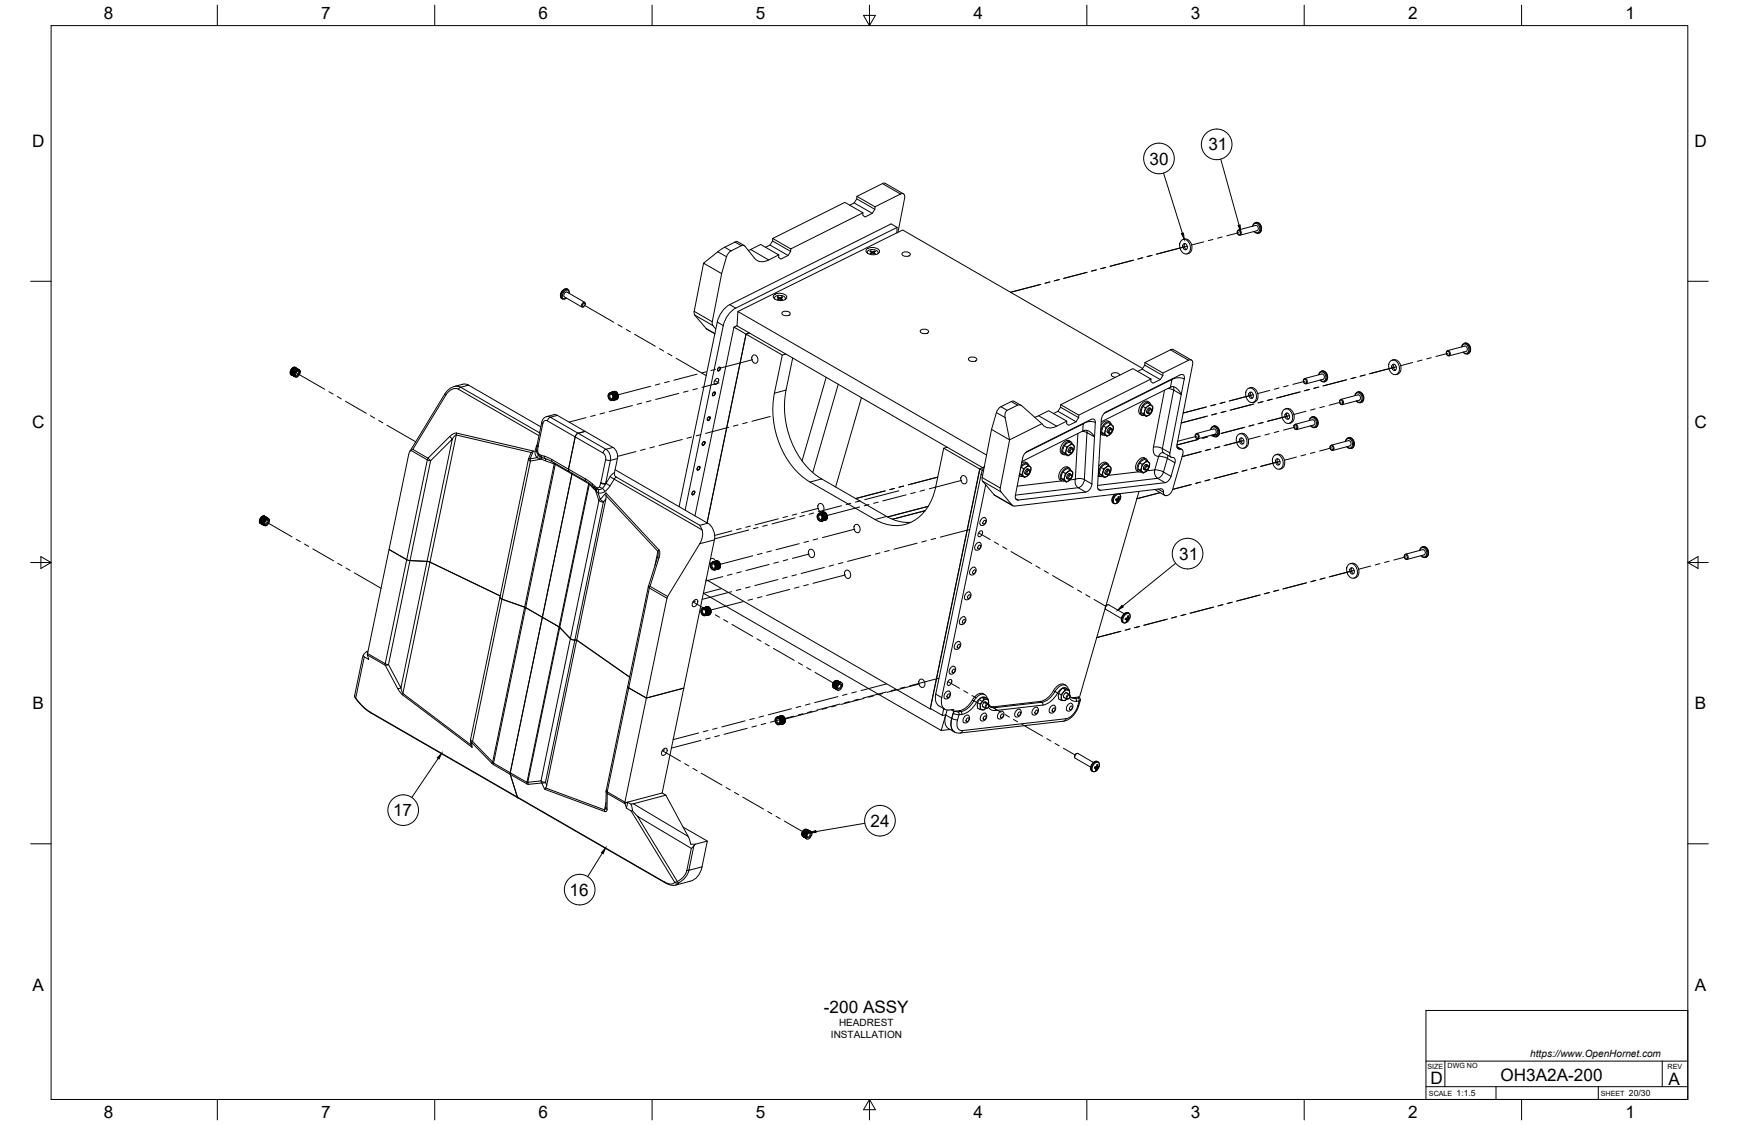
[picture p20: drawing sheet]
<svg xmlns="http://www.w3.org/2000/svg" width="864mm" height="559mm" viewBox="0 0 864 559" stroke-linecap="round" stroke-linejoin="round" font-family="sans-serif">
<defs><g id="words">
<g font-size="8.5">
<text x="52" y="9">8</text>
<text x="160" y="9">7</text>
<text x="267" y="9">6</text>
<text x="375" y="9">5</text>
<text x="483" y="9">4</text>
<text x="591" y="9">3</text>
<text x="699" y="9">2</text>
<text x="807" y="9">1</text>
<text x="16" y="73">D</text>
<text x="600" y="75">31</text>
<text x="841" y="73">D</text>
<text x="571" y="82">30</text>
<text x="16" y="213">C</text>
<text x="841" y="213">C</text>
<text x="586" y="278">31</text>
<text x="16" y="352">B</text>
<text x="842" y="352">B</text>
<text x="195" y="405">17</text>
<text x="432" y="411">24</text>
<text x="283" y="445">16</text>
<text x="16" y="492">A</text>
<text x="842" y="492">A</text>
<text x="409" y="503">-200 ASSY</text>
<text x="710" y="538">D</text>
<text x="745" y="537">OH3A2A-200</text>
<text x="829" y="539">A</text>
<text x="52" y="555">8</text>
<text x="160" y="555">7</text>
<text x="267" y="555">6</text>
<text x="375" y="555">5</text>
<text x="483" y="556">4</text>
<text x="591" y="555">3</text>
<text x="699" y="556">2</text>
<text x="807" y="556">1</text>
</g>
<g font-size="5">
<text x="417" y="510">HEADREST</text>
<text x="413" y="515">INSTALLATION</text>
<text x="760" y="525">https://www.OpenHornet.com</text>
</g>
<g font-size="4.3">
<text x="723" y="544">1:1.5</text>
<text x="809" y="544">20/30</text>
</g>
<g font-size="3.5">
<text x="709" y="531">SIZE</text>
<text x="719" y="530">DWG NO</text>
<text x="828" y="531">REV</text>
<text x="710" y="544">SCALE</text>
<text x="795" y="544">SHEET</text>
</g>
</g></defs>
<!-- layer: Visible -->
<g fill="none" stroke="#000" stroke-width=".5">
<path d="M425 99l9 5M426 98l-1 1-1 2-2 1M440 91l9 5M440 91h-2l-12 7 9 5M384 120l9 5M384 118l36-17 9 5-36 18zM384 118v2l-2 2-2 1M424 101l9 5M435 103l12-7a1.5 1.5 0 0 1 2 1 1.5 1.5 0 0 1 0 1l-3 17M435 103l-1 1-1 2-3 2-2-1 1-1M445 116l1-3-81 40a13 13 0 0 0-6 9l-19 91M446 113l-3-2-81 40a13 13 0 0 0-6 9l-19 92"/>
<path d="M587 119a4 4 0 0 1 4 3 4 4 0 0 1-2 4 4 4 0 0 1-2-7zM588 119a4 4 0 0 1 4 3 4 4 0 0 1-3 4M615 114l9-2a1.4 1.4 0 0 1 1 1 1.4 1.4 0 0 1-1 2l-8 2M622 112l1-1 1-1 2 1v2v1l-1 2h-1l-1-1M349 131l-4 25 6 7 4 3M358 136l-4 24v1l1 2M370 122l-5-2-7 4-9 7 9 5 4-10 7-4 6 6a5 5 0 0 0 7 1l5-2-9-6-6 3M382 122l9 5M393 124v1l-2 2-3 2-1-1v-1M431 124a4 4 0 0 1 6 1 4 4 0 0 1-7-1zM432 125h2h1h-1l1 1h-3l1-1zM432 125h.1"/>
<path d="M432 125h1M433 126h.1M433 125v1M434 125v1M434 126h.1M434 125h.1M434 125h1M448 126a2.2 2.2 0 0 1 4 1 2.2 2.2 0 0 1-4-1zM588 121a1.4 1.4 0 0 1 2 1 1.4 1.4 0 0 1-2 2l-1-2zM588 121v2l1 1M283 146l-1-2-1-1-1 1-1 1-1 2 1 1 1 1 1-1M290 151v-1a1 1 0 0 1 0 2 .9 .9 0 0 1-1 0z"/>
<path d="M290 150l-8-5-2 1v1l9 6M291 151a1.2 1.2 0 0 0-2 0 1.2 1.2 0 0 0 0 2l1-1M366 155l82-41 119 69M384 146a4 4 0 0 1 7 2 4 4 0 0 1-7-1zM386 148l2-1 1 1h-1l1 1h-3l1-1zM386 148h1M387 148v1M387 149h.1M387 148h.1M388 148l-1 1M388 148h.1M388 148v1"/>
<path d="M388 147v1M388 148h1M388 155a2.2 2.2 0 0 1 4 1 2.2 2.2 0 0 1-4-1zM364 162l-19 94M366 162v-7l124 71M366 162l122 70M366 162h-2l6 4-19 94M371 166l17 10h2M372 165l-2 1M372 166h-1l-20 94M374 177a1.9 1.9 0 0 1 2 1 1.9 1.9 0 0 1-2 2 2.6 2.6 0 0 1 0-3zM388 176l-3 19"/>
<path d="M394 178l-4 16a43 43 0 0 0 18 44M457 164a2.2 2.2 0 0 1 4 1 2.2 2.2 0 0 1-4-1zM481 178a2.2 2.2 0 0 1 4 1 2.2 2.2 0 0 1-4-1zM583 174l9 5M583 174h-2l-12 6 9 5 12-6a1.5 1.5 0 0 1 2 0 1.5 1.5 0 0 1 0 2l-7 40a1.9 1.9 0 0 0 0 2 1.9 1.9 0 0 0 2 0v3l-5 17a2.7 2.7 0 0 1-1 3 2.7 2.7 0 0 1-3-1 2 2 0 0 0-2-2l-73 8-6-8 4-25M691 179a4 4 0 0 1 4 3 4 4 0 0 1-2 4 4 4 0 0 1-2-7zM691 179a4 4 0 0 1 5 3 4 4 0 0 1-3 4M726 172l1-1 1-1 2 1v2v2l-1 1h-1l-1-1M727 172a1.4 1.4 0 0 1 2 1 1.4 1.4 0 0 1-1 2l-8 2M727 172l-8 2M144 185l1 1M144 185h.1"/>
<path d="M144 185v1M144 186h1M144 185h1M144 186h.1M144 184v1M144 184l1 1M144 184h.1M145 186h.1M145 184v1M145 184h-1M145 184h.1M145 183v1"/>
<path d="M145 183h.1M145 185v1M145 185h.1M145 183l1 1M145 186h1M145 186l1 1M145 185l1 1M145 185h1M146 183v1M146 185v1M146 187h.1M146 185h.1"/>
<path d="M146 184h-1M146 184h.1M146 183h.1M146 184v1M146 186h.1M146 184h1M146 183h1M146 187h1M147 184l-1 1M147 184v1M147 183v1M147 183l-1 1"/>
<path d="M147 183h-1M147 187h.1M147 183h.1M147 184h.1M147 182a2.4 2.4 0 0 0-3 2 2.4 2.4 0 0 0 0 2M147 183a2.1 2.1 0 0 0-2 1 2.1 2.1 0 0 0 0 2M147 183l1 1M147 184a1.2 1.2 0 0 1 2 0 1.2 1.2 0 0 1 0 2 1.3 1.3 0 0 1-2 1 1.3 1.3 0 0 1 0-2zM147 185l1-1a1.3 1.3 0 0 1 0 2 1.3 1.3 0 0 1-1 0zM147 183h1M147 184h1M148 184h-1"/>
<path d="M148 184a1 1 0 0 1 0 2 .9 .9 0 0 1-1 0M148 183h.1M148 184h.1M148 187h.1M148 183v1M148 184a2.2 2.2 0 0 0-2 3M148 184h1M149 184h.1M149 185h.1M149 185a1.5 1.5 0 0 0-2-1 1.5 1.5 0 0 0-1 2l1 1h1M230 191l-6 2-3 2-17 29M230 191h3"/>
<path d="M233 191l36 21M303 195a1.7 1.7 0 0 1 2 2 1.7 1.7 0 0 1-2 2 2.3 2.3 0 0 1 0-4zM303 195a1.8 1.8 0 0 1 2 2 1.8 1.8 0 0 1-2 2 2.4 2.4 0 0 1 0-4zM303 195h.1M303 195a2 2 0 0 1 2 2 2 2 0 0 1-1 2M304 195h-1M304 195h.1M304 195h1M304 199h.1M304 195a2 2 0 0 1 3 1 2 2 0 0 1-2 3M304 195l1 1M305 195h.1"/>
<path d="M305 199h.1M305 199h-1M305 195h-1M305 195v1M305 196h.1M305 196h1M305 198h.1M305 198v1M305 194a2.1 2.1 0 0 1 2 2 2.1 2.1 0 0 1-1 2M305 195h1M305 198h1M305 197h1"/>
<path d="M305 197h.1M305 196l1 1M305 196v1M305 197l1 1M305 197v1M306 195l1 1M306 195h.1M306 198h.1M306 196h.1M306 195h-1M306 195v1M306 198h-1"/>
<path d="M306 198l-1 1M306 197h.1M306 197v1M306 196h1M306 198h1M306 196l1 1M306 196v1M306 197l1 1M306 197h1M307 198h-1M307 196h.1M307 198h.1"/>
<path d="M307 197v1M307 197h.1M307 196v1M354 195h1a.9 .9 0 0 1 0 1 .9 .9 0 0 1-1 0zM355 188h1a1.5 1.5 0 0 1 1 2 1.5 1.5 0 0 1-2 1zM357 183v-1a1.1 1.1 0 0 1 1 2 1 1 0 0 1-2 0zM385 195a43 43 0 0 0 17 44l33 19a19 19 0 0 0 29-12l5-23 1-1M410 187l-12 42M416 191l-12 44M428 198l-13 44M556 186l-1-1a1.4 1.4 0 0 0-2 0 1.4 1.4 0 0 0 0 2h1M567 183l9 6"/>
<path d="M568 181l9 6M569 180l-1 1-1 2-2 1M571 200a4 4 0 0 0-6 4l2 2M578 185l-1 2-1 2-3 1h-2l1-2M586 186l-37 19-1 1-1 2-2 35 1 1 33-4 2-3 2-7a1.9 1.9 0 0 0 0-2 1.9 1.9 0 0 0-2-1v-2l6-29M586 186a1.5 1.5 0 0 1 2 0 1.5 1.5 0 0 1 0 2M587 196l-3-3-2-1-35 18M588 188l-1 8M620 193a4 4 0 0 1 4 3 4 4 0 0 1-2 4 4 4 0 0 1-2-7zM621 195a1.4 1.4 0 0 1 1 1 1.4 1.4 0 0 1-1 2l-1-2zM621 193h-1M621 193a4 4 0 0 1 4 3 4 4 0 0 1-3 4"/>
<path d="M621 195v1l1 2M648 188l8-2a1.4 1.4 0 0 1 2 1 1.4 1.4 0 0 1-1 1l-8 3M655 186l1-1 1-1 1 1 1 1v2v1l-2 1-1-1M666 198l8-2a1.4 1.4 0 0 1 2 1 1.4 1.4 0 0 1-1 2l-8 2M673 197v-2h2h1l1 2v2l-1 1h-1l-1-1M692 181a1.4 1.4 0 0 1 1 1 1.4 1.4 0 0 1-1 2l-1-2zM692 181v2l1 1M277 206l27 16a5 5 0 0 1 3 6l-2 7 1 2M277 206h-2l-4 1-2 2-2 13v3v1M291 214l-4 1-1 2-4 16 1 1M349 220l1-1a1 1 0 0 1 0 2 .9 .9 0 0 1-1 0zM352 207a.9 .9 0 0 1 0 1 .9 .9 0 0 1-1 0z"/>
<path d="M492 213l-4 24v2M507 201l-4-2-6 3-2 3-3 8 9 5M514 207l7-3 9 5-5 3a5 5 0 0 1-8-2l-10-8-2-1-5 3-1 1 2 13M517 210l-16 8M525 204l9 5M527 202l9 5M527 201l36-18 9 5-36 18zM527 201l-2 3-2 1M530 209v1l1 1 3-2M531 219h1M531 219a4 4 0 0 0-4 6l1 1M536 206v1l-2 2"/>
<path d="M538 214l-30 15M538 214h1h2l3 3M547 216h.1M547 215h1M548 212h1M548 215l1 1M549 214l-1 1M549 214v2M549 216l1 1M550 215h1M550 212a1.8 1.8 0 0 0-1 2M550 212l-1 2"/>
<path d="M551 210a2.8 2.8 0 0 0-4 1M551 214l1-1a.8 .8 0 0 1 0 1 .8 .8 0 0 1-1 1zM551 213h1M551 211l-1-1h-1l-2 3v2l3 2M552 213h-2v2M552 211a2.2 2.2 0 0 0-2-2 2.2 2.2 0 0 0-2 2 2.5 2.5 0 0 0-2 3 2.5 2.5 0 0 0 3 2M552 214v-1a1.2 1.2 0 0 0-1 0 1.2 1.2 0 0 0 0 2h1M552 211a3 3 0 0 1-3 5M552 211l-2 1M552 211l1 1-1 2-2 3M552 211a1 1 0 0 0-1 0 1 1 0 0 0-1 1M567 205l1 1"/>
<path d="M568 202l1 1M568 206h1M568 204v2M568 204l1 2M569 206v1M570 205h.1M570 202a1.9 1.9 0 0 0-2 2M570 202l-2 2M571 204v-1a1.1 1.1 0 0 1 1 2 1 1 0 0 1-2 0zM571 203h1M571 201l-1-1-1 1-2 2v2l2 2M571 203l-1 1v1"/>
<path d="M571 201a2.2 2.2 0 0 0-2-1 2.2 2.2 0 0 0-2 2 2.5 2.5 0 0 0-1 2 2.5 2.5 0 0 0 2 2M572 204a1.2 1.2 0 0 0-2 0 1.2 1.2 0 0 0 0 1h1M572 202h1l-1 3-3 2M572 202a1 1 0 0 0-1-1 1 1 0 0 0-1 1M572 202a3 3 0 0 1-3 4M572 202h-2M594 215l9-2a1.4 1.4 0 0 1 1 1 1.4 1.4 0 0 1-1 2l-8 2M601 213l1-1h1h2l1 2v1l-1 2h-2l-1-1M615 216a4 4 0 0 1 4 2 4 4 0 0 1-2 5 4 4 0 0 1-2-7zM616 215a4 4 0 0 1 4 3 4 4 0 0 1-2 4M616 218a1.4 1.4 0 0 1 2 1 1.4 1.4 0 0 1-2 1l-1-1zM617 218l-1 1 1 1"/>
<path d="M638 203a4 4 0 0 1 4 3 4 4 0 0 1-2 4 4 4 0 0 1-2-7zM638 203a4 4 0 0 1 5 3 4 4 0 0 1-3 4M639 205a1.4 1.4 0 0 1 1 1 1.4 1.4 0 0 1-1 2l-1-1zM639 205v2l1 1M650 209l1-1 1-1 2 1 1 1v2l-1 1h-2h-1M652 209l-9 2M652 208a1.4 1.4 0 0 1 1 2 1.4 1.4 0 0 1-1 1l-8 2M668 219l1-1 1-1 2 1 1 2-1 1v2h-2l-1-1M205 223l-1 1-1 2-10 47 9 5M265 224l-1 1-2 3-14 69M272 228l11 6M283 234l9 6 3 2"/>
<path d="M284 235l-15 72-8-5M284 235l-15 72 9 4M284 235h.1M305 233l46 27a8 8 0 0 1 4 8l-15 74-19 5-9-5M347 232a.9 .9 0 0 1 0 1 .9 .9 0 0 1-1 0zM408 238l33 19 6 2h5M469 223l18 10M478 237a1.9 1.9 0 0 1 2 1 1.9 1.9 0 0 1-2 2 2.6 2.6 0 0 1 0-3zM487 233l-25 119M488 234l-1-1-25 119 6 3M488 232l-1 1M488 239a29 29 0 0 0 15 12"/>
<path d="M489 232l-2 4-22 109M506 236l1 1M506 236l2 1M506 235l3 2M506 235l1 1M507 232l1 1M507 236l1 1M507 230l2-1 1 1M508 234l-1 2M508 234v3M508 237h1M509 235l1 1"/>
<path d="M509 225l33-17h1l1 1-2 31-1 3-1 1-35 4-1-2 4-19zM510 232a1.9 1.9 0 0 0-2 2M510 232a1.3 1.3 0 0 1 1-1 1.3 1.3 0 0 1 1 2v1M510 232l-2 2M510 232a1.5 1.5 0 0 1 2 0 1.5 1.5 0 0 1 0 2M510 236l-1 1M510 236l-2 1M510 234h1a.8 .8 0 0 1 0 1 .8 .8 0 0 1-1 0zM511 233h.1M511 231l-2-1-2 3M511 233l-2 1v1M511 231a2 2 0 0 0-2-1 2 2 0 0 0-2 1"/>
<path d="M511 234a1.2 1.2 0 0 0-1 0 1.2 1.2 0 0 0 0 2l1-1M512 234l-2 2M527 237l1 1M528 224l1 1M528 234l1 1M528 238l1 1M529 221l1 1M529 237l-1 1M529 237v2M529 225l1 1M529 239h1M529 224v1"/>
<path d="M529 224l1 2M530 226h.1M530 238h1M530 234a1.8 1.8 0 0 0-1 3M530 234l-1 3M531 225h.1M531 239h-1M531 239h-2M531 232a4 4 0 0 0-4 1 4 4 0 0 0-1 5l1 1M531 221a1.8 1.8 0 0 0-2 3M531 221l-2 3M531 236h1a.8 .8 0 0 1 0 1 .8 .8 0 0 1-1 0z"/>
<path d="M531 235l1 1M531 233h-1h-1l-2 3v1l3 2M531 235l-1 1v2M532 226h-2M532 234a2.2 2.2 0 0 0-3-2 2.2 2.2 0 0 0-1 2 2.5 2.5 0 0 0-2 3 2.5 2.5 0 0 0 3 2M532 223a.8 .8 0 0 1 1 1 1 1 0 0 1-2 0zM532 222l1 1M532 220h-1h-1l-2 3v1l2 2M532 237v-1a1.2 1.2 0 0 0-2 0 1.2 1.2 0 0 0 1 2M532 222l-1 1v2M532 234a1 1 0 0 0-1-1 1 1 0 0 0-1 1M532 234l1 1v1"/>
<path d="M532 234h-2M532 234l1 2M532 221a2.2 2.2 0 0 0-2-2 2.2 2.2 0 0 0-2 2 2.5 2.5 0 0 0-1 3 2.5 2.5 0 0 0 2 2M533 236l-2 3M533 223a1.2 1.2 0 0 0-2 0 1.2 1.2 0 0 0 0 2h1M533 221h-2M533 221v2M533 221a1 1 0 0 0-1-1 1 1 0 0 0-1 1M533 221l1 1-1 1M533 223l-1 3M545 236l1 1M546 235l1 1"/>
<path d="M547 232l1 1M547 236l1 1M548 234l-1 2M548 234v3M548 237h1M549 235v1M549 232a1.9 1.9 0 0 0-1 2M549 232l-1 2M550 236l-1 1M550 236l-2 1M550 230a2.8 2.8 0 0 0-4 2M550 234h1a.8 .8 0 0 1 0 1 .8 .8 0 0 1-1 0z"/>
<path d="M550 233h1M550 231l-1-1-1 1-2 3v1l3 2M550 233l-1 1v2M551 231a2.2 2.2 0 0 0-3-1 2.2 2.2 0 0 0-1 2 2.5 2.5 0 0 0-2 3 2.5 2.5 0 0 0 3 2M551 234a1.2 1.2 0 0 0-2 0 1.2 1.2 0 0 0 0 2h1M551 232a1 1 0 0 0-1-1 1 1 0 0 0-1 1M551 232h1v2M551 232h-2M551 232l1 2M552 234l-2 2M565 233l1 1M566 230l1 1"/>
<path d="M566 234h1M567 232l-1 2M567 232v2M567 234l1 1M568 233h1M569 230l-2 2M569 230a1.9 1.9 0 0 0-2 2M569 234l-1 1M569 234h-2M569 228a4 4 0 0 0-5 5l1 1M569 232h1a.8 .8 0 0 1 0 1 .8 .8 0 0 1-1 0zM569 231h1"/>
<path d="M570 229l-2-1-1 1-2 2v2l3 2M570 231l-2 1v1M570 229a2.2 2.2 0 0 0-2-1 2.2 2.2 0 0 0-2 2 2.5 2.5 0 0 0-2 2 2.5 2.5 0 0 0 3 2M570 232h.1M570 232a1.2 1.2 0 0 0-1 0 1.2 1.2 0 0 0 0 1h1M570 230h-1M570 230l1 2M570 230a1 1 0 0 0-1-1 1 1 0 0 0 0 1M570 230h1v2M571 232l-2 2M577 225l5 2M584 222l3 1"/>
<path d="M618 222v1M633 226a4 4 0 0 1 4 3 4 4 0 0 1-2 4 4 4 0 0 1-2-7zM634 226a4 4 0 0 1 4 3 4 4 0 0 1-2 4M634 228a1.4 1.4 0 0 1 2 1 1.4 1.4 0 0 1-2 2l-1-2zM635 228l-1 2 1 1M661 221l9-2a1.4 1.4 0 0 1 1 1 1.4 1.4 0 0 1-1 2l-8 2M129 259h.1M129 259l1 1M129 259h1M129 258v1M129 258l1 1M129 260h1"/>
<path d="M129 260h.1M129 258h.1M129 257l1 1M130 257l-1 1M130 257v1M130 257h.1M130 259h.1M130 259v1M130 260h.1M130 258v1M130 258h.1M130 260h1"/>
<path d="M130 259l1 1M130 260l1 1M130 257h1M130 259h1M130 258l1 1M131 257l-1 1M131 258v1M131 258h.1M131 256l-1 1M131 256v1M131 260h.1M131 256h.1"/>
<path d="M131 257h.1M131 259v1M131 259h.1M131 257v1M131 257l1 1M131 256l1 1M131 256a2.4 2.4 0 0 0-2 4M131 258h1M132 257h-1M132 258h.1M132 257h.1M132 257v1"/>
<path d="M132 257a2.1 2.1 0 0 0-3 1 2.1 2.1 0 0 0 1 2M132 258a1.2 1.2 0 0 1 2 0 1.2 1.2 0 0 1-1 2 1.3 1.3 0 0 1-1 1 1.3 1.3 0 0 1 0-2zM132 258h1a1.3 1.3 0 0 1 0 2 1.3 1.3 0 0 1-2 0zM132 257h1M132 258a1.1 1.1 0 0 1 1 2 1 1 0 0 1-2 0M133 257h-1M133 257h.1M133 257v1M133 258a2.2 2.2 0 0 0-2 3M133 258h.1M134 259h.1M134 259a1.5 1.5 0 0 0-2-1 1.5 1.5 0 0 0-1 2v1h1"/>
<path d="M301 245v3l-15 70 27 18-27-18-15 72-1 2M344 244h1a.9 .9 0 0 1 0 1 .9 .9 0 0 1-1 0zM406 255a1.8 1.8 0 0 1 3 2 1.7 1.7 0 0 1-2 2 2.3 2.3 0 0 1-1-4zM406 255a1.8 1.8 0 0 1 3 2 1.8 1.8 0 0 1-2 2 2.4 2.4 0 0 1-1-4zM407 250a1.9 1.9 0 0 1 2 2 1.9 1.9 0 0 1-2 2 2.6 2.6 0 0 1 0-4zM407 255h.1M407 255a2 2 0 0 1 2 2 2 2 0 0 1-1 2M407 255h1M408 255h.1M408 255h1M408 259h.1M408 255h-1"/>
<path d="M408 255a2 2 0 0 1 3 1 2 2 0 0 1-2 2M408 255l1 1M408 256h.1M408 256h1M408 259h1M409 259h-1M409 258l-1 1M409 256h-1M409 256h.1M409 255h.1M409 259h.1M409 258h.1"/>
<path d="M409 258v1M409 255h1M409 256h1M409 254h.1M409 254v1M409 254a2.3 2.3 0 0 1 2 2 2.3 2.3 0 0 1-1 2M409 256l1 1M409 257h.1M409 254l-1 1M409 257h1M409 257l1 1M409 257v1"/>
<path d="M409 258h1M409 255v1M409 255h-1M409 255l1 1M410 255v1M410 256h.1M410 258h-1M410 256v1M410 255h.1M410 258h.1M410 255h-2M410 257v1"/>
<path d="M410 257h.1M410 256h1M410 255h-1M410 256l1 1M410 257h1M410 257l1 1M411 256h.1M411 258h-1M411 257v1M411 257h.1M411 256v1M488 258l1-1 1 2-1 2h-2a2.1 2.1 0 0 1 1-3z"/>
<path d="M490 241l-22 105M554 245l-2 2v2l2 1 1-1M554 248h1M554 248l1 1M555 248h.1M555 248v1M555 249h.1M555 248h-1M555 248h1M555 247l1 1M555 247v1M555 247h.1"/>
<path d="M556 247h.1M556 247v1M556 248h.1M556 245l1 2-1 2M556 247h-1M556 248v1M566 244l-17 57M573 243l5 3M130 261h1M130 261h.1M131 260v1M131 261h.1"/>
<path d="M132 261h.1M202 278l-9-5-11 52M202 278l11 1 35 17M327 276l-5 15-10 50M347 270l-16 27-10 50-9-5M348 261v1a8 8 0 0 1 0 8M352 279l1 2M353 278a1.5 1.5 0 0 1 1-1 1.5 1.5 0 0 1 1 2M353 280a1.7 1.7 0 0 1 3 1 1.7 1.7 0 0 1-2 2 2.3 2.3 0 0 1-1-3zM353 280a1.8 1.8 0 0 1 3 1 1.8 1.8 0 0 1-2 2 2.4 2.4 0 0 1-1-3zM354 279h.1M354 279a2 2 0 0 1 2 2 2 2 0 0 1-1 2"/>
<path d="M354 279h1M355 279h.1M355 279h-1M355 279h1M355 279l1 1M355 279v1M355 279a2 2 0 0 1 3 1 2 2 0 0 1-2 3M355 280h.1M355 280h1M356 279h.1M356 280h.1M356 279h-1"/>
<path d="M356 279h1M356 279a2.3 2.3 0 0 1 2 1 2.3 2.3 0 0 1-1 3M356 279v1M356 279l1 1M356 280h1M357 279h-2M357 279h.1M357 280h.1M357 279h-1M357 280h1M357 279v1M402 273a1.9 1.9 0 0 1 2 2 1.9 1.9 0 0 1-1 2 2.6 2.6 0 0 1-1-4z"/>
<path d="M425 261a1.9 1.9 0 0 1 2 1 1.9 1.9 0 0 1-2 2 2.6 2.6 0 0 1 0-3zM485 270l2-1v2l-1 2h-1a2 2 0 0 1 0-3zM486 264h1a1.5 1.5 0 0 1 1 2 1.5 1.5 0 0 1-2 0zM698 275l8-2a1.4 1.4 0 0 1 2 1 1.4 1.4 0 0 1-1 2l-8 2M705 273l1-1h1h2v2v1v2h-2l-1-1M248 297l-14 70v4M248 297l1 1 12 4M345 298a1.2 1.2 0 0 1 2 0 1.2 1.2 0 0 1-1 2 1.3 1.3 0 0 1-2 1 1.3 1.3 0 0 1 0-2zM349 295l118 68 3-8M351 288l111 64M355 283h.1M355 283h1"/>
<path d="M356 283h-1M356 283h.1M356 280l1 1M356 282h.1M356 282v1M356 281h1M356 281h.1M356 280v1M356 281l1 1M356 282h1M356 281v1M356 282l1 1"/>
<path d="M357 282h-1M357 281h.1M357 282h.1M357 282l-1 1M357 281v1M357 283h-1M357 280v1M357 283h.1M357 280l1 1M357 281h1M357 281l1 1M357 282v1"/>
<path d="M358 280h.1M358 282h-1M358 280v1M358 282h.1M358 281v1M358 281h.1M420 284a1.9 1.9 0 0 1 2 1 1.9 1.9 0 0 1-1 2 2.6 2.6 0 0 1-1-3zM480 294h1l1 2-1 1-1 1a2.1 2.1 0 0 1 0-4zM483 282h1l1 1-1 2-2 1a2.1 2.1 0 0 1 1-4zM670 280a4 4 0 0 1 4 3 4 4 0 0 1-2 4 4 4 0 0 1-2-7zM670 280a4 4 0 0 1 5 3 4 4 0 0 1-3 4M671 282a1.4 1.4 0 0 1 2 1 1.4 1.4 0 0 1-2 2l-1-2z"/>
<path d="M671 282v2l1 1M261 302l8 5-16 77M278 311l5 6 3 1M278 311l-9-4-16 77M349 302a1.7 1.7 0 0 1 2 2 1.7 1.7 0 0 1-2 2 2.3 2.3 0 0 1 0-4zM349 302a1.8 1.8 0 0 1 2 2 1.8 1.8 0 0 1-2 2 2.4 2.4 0 0 1 0-4zM349 302h.1M349 302a2 2 0 0 1 2 1 2 2 0 0 1-1 3M350 302h-1M350 302h.1M350 302h1M350 306h.1"/>
<path d="M351 302a2 2 0 0 1 2 1 2 2 0 0 1-1 2M351 302h.1M351 306h-1M351 302h-1M351 306h.1M351 302v1M351 303h.1M351 305v1M351 302l1 1M351 305h.1M351 302h1M351 303h1"/>
<path d="M351 301h.1M351 305h1M351 301v1M351 301a2.2 2.2 0 0 1 2 2 2.2 2.2 0 0 1-1 2M351 303l1 1M351 303v1M351 304h1M351 304h.1M351 304l1 1M351 301l-1 1M351 301h1M351 302h2"/>
<path d="M352 302h.1M352 305h-1M352 301v1M352 301l-1 1M352 303h-1M352 303h.1M352 302h1M352 305h.1M352 302v1M352 302l1 1M352 302h-1M352 304v1"/>
<path d="M352 304h.1M352 303v1M352 303h1M352 305h1M352 304l1 1M352 304h1M352 303l1 1M353 302h.1M353 305h-1M353 302v1M353 305h.1M353 303h.1"/>
<path d="M353 304v1M353 304h.1M353 303v1M476 319a2.1 2.1 0 0 0-2 1 2.1 2.1 0 0 0 1 3l1-1 1-1-1-2M478 307l1-1 1 2-1 2h-2a2 2 0 0 1 1-3zM549 302h.1M549 302l-13 45M550 300l-1 2M558 305l2-1 1 2v2l-2 1h-2v-1zM558 305l-7-5-2 1v2l8 4M559 307l1 1M559 308h.1"/>
<path d="M559 308h1M559 308l1 1M560 308l-1 1h1M560 307h-1M560 307h-1v1M560 308h.1M560 307h.1M560 307h1M560 308v1M560 306h.1M560 306v1M561 307h.1"/>
<path d="M561 307h-1M561 307l-1 1M180 325l-4 21 4 5 4 3 73 42M180 325l1 1M182 324h1M182 324l-2 1M182 325h.1M182 325h1M182 325l1 3-2-2M183 323l-1 1M414 340h.1M414 340v1"/>
<path d="M414 340h1M414 339l1 1M414 339v1M414 339h.1M415 339v1M415 339h-1M415 339h.1M415 340h.1M415 338h.1M415 338l-2 3M415 338v1M415 340l1 1"/>
<path d="M415 340l1 1-1-1M415 338l1 1M415 340h1zM416 338v1M416 339h.1M416 338h-1M416 339v1M416 339l-1 1M416 338l-2 1v2M416 339h-1M416 338h.1M416 338a2.1 2.1 0 0 0-2 1 2.1 2.1 0 0 0 0 2"/>
<path d="M416 339v1v-1M416 338a2.1 2.1 0 0 0-2 1 2.1 2.1 0 0 0 0 3M416 339v1zM416 338l1 1M416 339h1h-1M416 339h1M417 339h.1M417 340a1.2 1.2 0 0 1 1-1 1.2 1.2 0 0 1 0 2 1.5 1.5 0 0 1-1 2 1.5 1.5 0 0 1-2-1zM417 339h-1M417 340a.9 .9 0 0 1 0 1 .9 .9 0 0 1-1 0M418 339h.1M418 339a2.4 2.4 0 0 0-2 4"/>
<path d="M457 338a1.9 1.9 0 0 1 2 1 1.9 1.9 0 0 1-2 2 2.6 2.6 0 0 1 0-3zM471 338h1a1.5 1.5 0 0 1 0 1 1.5 1.5 0 0 1-2 1zM472 331h2l1 2-2 2h-1a2.1 2.1 0 0 1 0-4zM528 340l2 1 1 1M529 340h-3l-2 2a11 11 0 0 1-7 6l-25 3M312 341l-11 52v8M312 341v1M385 356a1.8 1.8 0 0 1 3 2 1.7 1.7 0 0 1-2 2 2.3 2.3 0 0 1-1-4zM385 356a1.8 1.8 0 0 1 3 2 1.8 1.8 0 0 1-2 2 2.4 2.4 0 0 1-1-4zM386 356h.1M386 356a2 2 0 0 1 2 2 2 2 0 0 1-1 2M387 356h-1"/>
<path d="M387 356h.1M387 356h1M387 360h.1M387 356l1 1M387 356a2 2 0 0 1 3 1 2 2 0 0 1-2 3M387 357h1M387 360h1M388 356h.1M388 357h.1M388 356h-1M388 360h-1M388 360h.1"/>
<path d="M388 357h1M388 359v1M388 359h.1M388 355a2.2 2.2 0 0 1 2 2 2.2 2.2 0 0 1-1 3v-1M388 356h1M388 358h1M388 358h.1M388 357l1 1M388 359h1M388 357v1M388 358l1 1M388 358v1"/>
<path d="M389 359h.1M389 357h.1M389 359h-1M389 356v1M389 356l1 1M389 359l-1 1M389 357h1M389 358h.1M389 356h.1M389 356h-1M389 356h-2M389 357l1 1"/>
<path d="M389 359h1M389 358l1 1M389 358h1M389 357v1M389 358v1M390 357h.1M390 359h-1M390 359h.1M390 358v1M390 358h.1M390 357v1M413 341h.1"/>
<path d="M414 341h.1M414 341v1M414 341l1 1M414 342h1M414 342h.1M415 340l-1 1M415 342h.1M415 342h-1M415 341v1v-1M415 341v1M415 341h.1M415 340v1z"/>
<path d="M415 340v1M415 340l1 1zM415 342h1zM417 340a1.3 1.3 0 0 1 1 1 1.3 1.3 0 0 1-2 1zM465 345a5 5 0 0 0 1 6l3 1M468 347a4 4 0 0 0 0 5 4 4 0 0 0 6 0l-1 5a6 6 0 0 0 1 7M469 352l-1 3M470 355h-2M470 355a6 6 0 0 0 1 7l3 2M470 344l1-1 1 2-1 2h-2a2 2 0 0 1 1-3zM470 353v2M479 356l2-1v2v2h-2a2 2 0 0 1 0-3z"/>
<path d="M485 349l2 1M487 352l1 1M487 351v1M487 351l1 2M488 346l1 1M488 348l-1 3M488 348a1.6 1.6 0 0 1 2-1 1.6 1.6 0 0 1 1 2M488 348a1.8 1.8 0 0 0-1 3M488 348a1.7 1.7 0 0 1 3 0v1M488 355l1-1 1 2-1 2h-2a2.1 2.1 0 0 1 1-3zM488 351l1 1-1 1M490 352l-2 1"/>
<path d="M490 349l1 1v-1M490 349l-2 1v1M490 350h1a.9 .9 0 0 1 0 1 .9 .9 0 0 1-1 0zM490 347v-1a3 3 0 0 0-6 1h-1a11 11 0 0 1-9 7h-1M491 347l-3-1-2 2-1 3v1h2M491 349h.1M491 350l1 1M491 350h.1M491 350a1.2 1.2 0 0 0-2 0 1.2 1.2 0 0 0 0 2h1M496 354l2-1 1 2-2 2h-1a2 2 0 0 1 0-3zM504 356h2l1-1v-2a2.1 2.1 0 0 0-3 0 2.1 2.1 0 0 0 0 3M514 352l1-1 1 2-1 2h-2a2.1 2.1 0 0 1 1-3z"/>
<path d="M522 351l2-1v2l-1 2h-1a2 2 0 0 1 0-3zM526 344l1 1M527 348h1M527 347v1M527 347l1 1M528 342h1M528 344l-1 3M528 344a1.8 1.8 0 0 0-1 3M528 346l2 1M530 347l-2 1M530 344l1 1v-1M530 344l-2 1 1 2"/>
<path d="M530 343l-2 1M530 343l1 1M530 343a1.3 1.3 0 0 0-1 0 1.3 1.3 0 0 0-1 1M530 343a.9 .9 0 0 1 1 0 .9 .9 0 0 1 0 1M530 346l1-1a.9 .9 0 0 1 0 1 .9 .9 0 0 1-1 1zM531 343l-3-1-2 1v3v1l1 1M531 344v1M531 346l1 1M531 346h.1M531 345a1.2 1.2 0 0 0-1 0 1.2 1.2 0 0 0 0 2h1M532 349a2.1 2.1 0 0 0-2 2 2.1 2.1 0 0 0 1 2h1l1-1v-2l-1-1M536 346l1 2-2 5-3 3-3 2-52 6h-3"/>
<path d="M536 346h-4M330 372a1.2 1.2 0 0 1 1 0 1.2 1.2 0 0 1 0 2 1.3 1.3 0 0 1-2 1 1.3 1.3 0 0 1 0-2zM472 362l-5 1M535 374l-1 2M543 379l1-1 2 1-1 3-2 1h-1v-1zM543 379l-8-5-1 1v2l8 4M545 380h.1M545 380v1M253 384l4 12M257 396l74 43 4 1 8-2M310 399h.1M310 399a5 5 0 0 0 4 4"/>
<path d="M312 399h-2M313 399h-1l-1 2M313 399l1 4M329 394l11-52-19 5-11 52M329 394l-19 5M329 394l2 1M331 395l11 22a2.3 2.3 0 0 0 3 2M331 395l-18 4M544 381v1M544 381h.1M544 382h.1M544 382v1v-1"/>
<path d="M544 381h1M545 381h-1M545 381h.1M545 381l-1 1M314 403l3 2M339 411l12 7-2 13a9 9 0 0 1-6 7M345 419l-2 2M351 418l-6 1M398 414h.1M398 414h1M398 415h1M398 414l1 1"/>
<path d="M398 415h.1M399 415v1M399 415h.1M399 414v1M399 414h.1M399 415l1 1M399 413v1M399 413h.1M399 416h.1M399 413l1 1M399 413h1M399 416h1"/>
<path d="M399 415l1 1-1-1M399 412l-1 2M400 415v1M400 415v1l-1-1M400 413h.1M400 416h.1M400 412h.1M400 415h-1M400 413h-1M400 412v1M400 414h-1M400 415h.1"/>
<path d="M400 414v1zM400 414h.1M400 413v1M400 414v1M400 414v1v-1M400 413l1 1h-1M400 412l1 1M400 412h1M400 412l-1 1v2M400 413l1 1-1-1M400 413l1 1M400 413h1"/>
<path d="M401 412h-1M401 412a2.2 2.2 0 0 0-2 3M401 413h.1M401 413h-1M401 413v1M401 412h.1M401 412a2.1 2.1 0 0 0-2 1 2.1 2.1 0 0 0 0 2M401 412v1M401 413h1zM401 413h1M401 413a1.2 1.2 0 0 1 2 0 1.2 1.2 0 0 1 0 2 1.5 1.5 0 0 1-1 2 1.5 1.5 0 0 1-2-1zM401 414h1a1.3 1.3 0 0 1 0 1 1.3 1.3 0 0 1-1 1z"/>
<path d="M401 412h1M402 413h-1M402 412v1M402 413h.1M402 414a.9 .9 0 0 1 0 1 .9 .9 0 0 1-1 0M403 413a2.3 2.3 0 0 0-2 1 2.3 2.3 0 0 0 0 3"/>
<circle cx="615" cy="115" r=".9"/>
<circle cx="615" cy="116" r="1.2"/>
<circle cx="719" cy="175" r=".9"/>
<circle cx="719" cy="176" r="1.2"/>
<circle cx="303" cy="197" r="1.2"/>
<circle cx="304" cy="197" r="1"/>
<circle cx="648" cy="189" r=".9"/>
<circle cx="648" cy="189" r="1.2"/>
<circle cx="666" cy="200" r=".9"/>
<circle cx="666" cy="200" r="1.2"/>
<circle cx="594" cy="217" r=".9"/>
<circle cx="595" cy="217" r="1.2"/>
<circle cx="643" cy="212" r=".9"/>
<circle cx="643" cy="212" r="1.2"/>
<circle cx="661" cy="222" r=".9"/>
<circle cx="661" cy="223" r="1.2"/>
<circle cx="407" cy="257" r="1.2"/>
<circle cx="407" cy="257" r="1"/>
<circle cx="698" cy="276" r=".9"/>
<circle cx="698" cy="277" r="1.2"/>
<circle cx="354" cy="281" r="1.2"/>
<circle cx="354" cy="281" r="1"/>
<circle cx="349" cy="304" r="1.2"/>
<circle cx="350" cy="304" r="1"/>
<circle cx="386" cy="358" r="1.2"/>
<circle cx="387" cy="358" r="1"/>
</g>
<!-- layer: Visible Narrow -->
<g fill="none" stroke="#000" stroke-width=".5">
<path d="M438 91l9 5M622 112a2 2 0 0 1 3-1 2 2 0 0 1 1 3 1.4 1.4 0 0 1-2 2 1.4 1.4 0 0 1-1-1M623 111a2.9 2.9 0 0 1 3 2 2.9 2.9 0 0 1-1 3M624 110a2.9 2.9 0 0 1 2 3 2.9 2.9 0 0 1-1 3M356 125l5 3M360 123l3 2M365 120l3 2M373 124l9 5M431 126a2.5 2.5 0 0 1 2-2 2.5 2.5 0 0 1 2 0l1 1v1M279 144l-1 2M282 144a3 3 0 0 0-3 4M283 146a1.3 1.3 0 0 0-1-2 1.3 1.3 0 0 0-2 1 1.9 1.9 0 0 0-1 2 1.9 1.9 0 0 0 1 1h1"/>
<path d="M345 155l9 5M345 157l9 5M356 160l3 2M362 151l3 2M385 149a2.5 2.5 0 0 1 1-3 2.5 2.5 0 0 1 3 1l1 1v1M351 163l4 3M581 174l9 5M726 172a2 2 0 0 1 3-1 2 2 0 0 1 0 3 1.4 1.4 0 0 1-1 2 1.4 1.4 0 0 1-1-1M727 171a2.9 2.9 0 0 1 3 2 2.9 2.9 0 0 1-1 3M728 170a2.9 2.9 0 0 1 2 3 2.9 2.9 0 0 1-1 3M221 196h.1M221 196l-16 27 8 5 10-11"/>
<path d="M226 192h.1M226 192h3l-1 1M228 193l40 23M228 193a5 5 0 0 0-7 3M233 191l-4 1 39 23M354 195h1l-1 1zM355 195v1l-1 1M357 183h1l-1 1h-1zM358 182v2h-2M390 194l-5 1M502 199l3 2M578 194l-5 28"/>
<path d="M581 192l1-4-34 17M582 188a7 7 0 0 1 6 0M583 192v2l-3-1M587 196l-4-2-6 29 4 2M655 186a2 2 0 0 1 3-1 2 2 0 0 1 0 3 1.4 1.4 0 0 1-1 1 1.4 1.4 0 0 1-1 0M656 184a2.9 2.9 0 0 1 3 3 2.9 2.9 0 0 1-1 3M657 184a2.9 2.9 0 0 1 2 2 2.9 2.9 0 0 1-1 4M673 196a2 2 0 0 1 3 0 2 2 0 0 1 0 2 1.4 1.4 0 0 1-1 2 1.4 1.4 0 0 1-1-1M674 195a2.9 2.9 0 0 1 3 2 2.9 2.9 0 0 1-1 3M675 195a2.9 2.9 0 0 1 2 2 2.9 2.9 0 0 1-1 3M223 217l2 1M225 218l-26 124-6-12 11-52 10-49z"/>
<path d="M227 216l-27 128 34 26M227 216l37 9M227 216l-2 2M227 215v1M227 215l38 9-2 4M227 215l-2 1-2 1M269 210h1M270 210l-3 12M271 207h2l-1 2M272 209l27 16M272 209h-2v1M277 206l-4 1 28 16 3-1"/>
<path d="M349 220h1l-1 1zM350 219v2h-1M352 207l1 1-1 1-1-1zM352 207v1l-1 1M495 205l4 2M497 202l3 2M516 207l9 5M535 215l-1 23M538 214v-3l-29 14M540 214v1l-3-1M543 210h.1M544 217l-4-2-1 23 3 2"/>
<path d="M544 210a6 6 0 0 0-6 1v-1M550 214v1M551 213h.1M569 204l1 1M571 203h-1M601 213a2 2 0 0 1 3 0 2 2 0 0 1 1 2 1.4 1.4 0 0 1-1 2 1.4 1.4 0 0 1-2-1M603 212a2.9 2.9 0 0 1 2 2 2.9 2.9 0 0 1-1 3M650 209a2 2 0 0 1 3-1 2 2 0 0 1 1 3 1.4 1.4 0 0 1-1 1 1.4 1.4 0 0 1-2-1M652 207a2.9 2.9 0 0 1 2 2 2.9 2.9 0 0 1-1 3M668 219a2 2 0 0 1 3-1 2 2 0 0 1 1 3 1.4 1.4 0 0 1-1 1 1.4 1.4 0 0 1-2 0M670 217a2.9 2.9 0 0 1 2 3 2.9 2.9 0 0 1-1 3M204 224l8 4-21 102-8-5"/>
<path d="M213 228l1 1-2-1zM262 228l1 1M263 228h.1M263 228v1M263 229l6-1 6 2-30 149-10-11zM266 224a1.8 1.8 0 0 0 0 3l-3 1M267 224h.1M267 221v1M267 221l-1 3M267 222v3l3 2M267 222h.1M268 225l-1 1"/>
<path d="M268 226v1M268 227l-1-1v1M268 227h1M268 227v1M269 226v1M269 227l2 1M269 227v1l-2-1M270 227l1 1M270 227l4 1M271 228h1M271 228v1M274 228v1"/>
<path d="M274 228l17 10M275 230l1 1M276 231l16 9-30 149-17-10zM276 230v1M291 238v1M291 238l3 2M292 240l1 1M298 240v2h-1l-3-2M298 240h3M298 240h.1M299 225a1.5 1.5 0 0 1 2-2 1.5 1.5 0 0 1 1 2l1 4-2-1M299 225l2 3-3 12"/>
<path d="M303 237l2 1M305 238l44 25M305 238l-2 3M305 235l-2 2M306 237l42 24 3-1M306 237l-1 1M307 228l-4 1-2 11 2-3M347 232h1l-1 1h-1zM347 232v1h-1M408 238l-6 1M487 236h1M488 237l9 5"/>
<path d="M488 239l9 5M509 235h.1M511 233h-1M527 239l-22 2M530 237v1M530 224l1 1M531 235h.1M532 222h-1M534 238h-3M534 238a4 4 0 0 1 4 1v1a2.1 2.1 0 0 1-2 2 2.1 2.1 0 0 1-2-3zM546 237h-1M549 235h.1"/>
<path d="M550 233h.1M565 234l-15 2M568 233h.1M569 231h.1M573 222a3 3 0 0 0 2 5M573 222h1a2.7 2.7 0 0 1 4 3M573 233l5 1a3 3 0 0 1-4 3l-1-2zM575 227l-2 6-4 1M577 225h-1l-1 2M579 240l-4-2-30 3M580 226v2l-5-1M583 230l-3-2-2 6 4 3"/>
<path d="M585 222l1 1M293 241l3 3 1 5-28 139-7 1zM293 240v1M294 240v1M295 242v1M295 242l1 1M295 242h.1M296 243h1M296 243v1M296 242v1M297 242v1M297 243v2l-1-1"/>
<path d="M298 248l2 1zM298 242l1 1 1 1M300 249l-29 140 1 1M300 244l-3 1 1 3 3-3 26 28M301 240l-2 3h-2M301 240l2 1M301 248l-1 1M301 246l26 28-2 7M303 241l-3 3M344 244h1l-1 2v-1zM345 244v1l-1 1M440 257l-5 1"/>
<path d="M489 259v-1a1 1 0 0 1 0 2 .9 .9 0 0 1-1 0zM494 246l9 5M504 248h2M539 244l-4-2-31 4M545 243l1 1M554 245l-1 1a2.6 2.6 0 0 0 0 4M554 248h1M554 248l1 1v-1M554 248l1 1M555 245l-1 1a3 3 0 0 0-1 4M555 248h1h-1M555 247h1"/>
<path d="M556 245h.1M556 248l-1-1 1 1M556 248a1.5 1.5 0 0 0 0-3 1.5 1.5 0 0 0-2 2 1.8 1.8 0 0 0-1 2 1.8 1.8 0 0 0 2 1v-1M575 243l3 1M327 273l1 1-1 3M327 273v3M327 277l-4 14 9 5M327 277h.1M355 268l-8 2M486 271h1a.9 .9 0 0 1 0 1 .9 .9 0 0 1-1 0zM705 273a2 2 0 0 1 3 0 2 2 0 0 1 1 2 1.4 1.4 0 0 1-2 2 1.4 1.4 0 0 1-1-1M706 272a2.9 2.9 0 0 1 3 2 2.9 2.9 0 0 1-1 3"/>
<path d="M707 272a2.9 2.9 0 0 1 2 2 2.9 2.9 0 0 1-1 3M322 291v1M322 291h1l-1 1M322 292l-20 101 8 5M322 292l9 5M481 296v-1a1.1 1.1 0 0 1 1 2 1 1 0 0 1-2 0zM483 283h1a.9 .9 0 0 1 0 1 .9 .9 0 0 1-1 0zM478 308h1a.9 .9 0 0 1 0 1 .9 .9 0 0 1-1 0zM559 307l1 1zM559 307l1 1-1-1M560 307v1M560 306v1"/>
<path d="M560 304a3 3 0 0 0-2 5M560 307h1M561 305a3 3 0 0 0-3 4M561 307a1.5 1.5 0 0 0 0-2 1.6 1.6 0 0 0-3 1 1.8 1.8 0 0 0-1 2 1.8 1.8 0 0 0 2 1h1M181 326l-4 21M182 325l9 5 6 12M191 330h2h-2M473 333l1-1a1 1 0 0 1 0 2 .9 .9 0 0 1-1 0zM476 320a.9 .9 0 0 1 1 1 1 1 0 0 1-2 0zM176 345l1 2M176 347h1M177 347l3 4 4 3"/>
<path d="M184 354l146 84M184 354h.1M197 342h2l1 3zM200 345l34 26v-2l10 10M465 345l3 1M470 355l3 2 3 1M471 345a.9 .9 0 0 1 1 1 1 1 0 0 1-2 0zM472 353h2M474 353l2 1M476 358a3 3 0 0 0 2 5M476 354v1l-3-1M476 353h1l-1 1"/>
<path d="M478 355h-2v3M480 357h1a.9 .9 0 0 1 0 1 .9 .9 0 0 1-1 0zM483 348h1M484 348l1 1M484 348a10 10 0 0 1-7 5l1 2M485 349a11 11 0 0 1-7 6M488 350v1M489 356a.9 .9 0 0 1 1 1 1 1 0 0 1-2 0zM489 345h-3l-2 3M490 347l-3-1-2 3M490 349h-1M491 351l1 1 2 1"/>
<path d="M492 351a1.5 1.5 0 0 1 2 0 1.5 1.5 0 0 1 0 2M497 355h1a.9 .9 0 0 1 0 1 .9 .9 0 0 1-1 0zM506 354a.9 .9 0 0 1 1 1 1 1 0 0 1-2 0zM514 353h1a.9 .9 0 0 1 0 1 .9 .9 0 0 1-1 0zM517 348v1l-23 3-1-1M518 350l-24 3M523 352h1a.9 .9 0 0 1 0 1 1 1 0 0 1-2 0zM523 343l2 1M528 346h.1M529 340l-2 1-3 2a10 10 0 0 1-7 6l1 1a11 11 0 0 0 7-6M529 357l-51 6M529 357l-1 1"/>
<path d="M530 342h-2l-3 2M530 344h-1M531 347l1 1h3M532 351a.9 .9 0 0 1 0 1 .9 .9 0 0 1-1 0zM532 347h2M533 346l1 1M534 347l1 1M535 348h1l-1 3M535 351a9 9 0 0 1-6 6M535 346v1M535 347h-1M535 347l1 1"/>
<path d="M536 350l-1 1M234 367l1 1-1 1v-1M245 378v1M245 379h-1M245 380l17 10M245 379v1l-1-1M478 363l-1 1M545 378a3 3 0 0 0-3 5M545 378a3 3 0 0 0-2 5M262 389h.1M262 389v1M262 390l7-1 1 3 30 11h1v-1"/>
<path d="M269 388l2 1a1.2 1.2 0 0 1-1 0 1.2 1.2 0 0 1-1-1zM271 391l29 11 1-3M301 393l1 1-1-1M310 399l-8-5-1 8M315 399l27 16M544 382v-1l1 1M544 382h1M544 381h1M545 381h.1M545 380v1M545 382l-1-1 1 1M546 381a1.5 1.5 0 0 0-1-2 1.5 1.5 0 0 0-2 1 1.8 1.8 0 0 0-1 2 1.8 1.8 0 0 0 2 1l1-1"/>
<path d="M301 402v-1l-1 2M313 403l22 35M330 438h.1M330 438a4 4 0 0 0 5 0M335 438l2 1M336 438h-1M336 438l1 1M337 439l-2 1M341 432h1a10 10 0 0 1-5 7M341 432l2-11-26-16 19 33M341 432a9 9 0 0 1-5 6M345 420l-3 12 7-1"/>
</g>
<!-- layer: Tweak Trail -->
<g fill="none" stroke="#000" stroke-width=".5">
<path d="M602 119l-2 1M607 118h-2M615 116l-6 1M526 139l-3 1M540 135l-12 3M544 134l-2 1M545 134l-3 1M549 133h-2M563 129l-12 3M568 128l-3 1M572 127h-2M589 122l-15 4"/>
<path d="M590 122l-15 4M598 120l-6 2M290 151l15 9M517 141l-15 4M522 140l-3 1M307 161l2 1M311 164l2 1M315 166l10 6M328 173l2 1M332 176l2 1M336 178l15 9M374 179l-16 4"/>
<path d="M706 179h-2M711 178h-3M719 176l-6 1M147 185l14 8M163 195l2 1M167 197l3 1M172 199l10 6M323 192l-16 4M323 199l-2 1M328 191h-3M332 189l-2 1M337 195l-11 3"/>
<path d="M342 194l-3 1M346 186l-11 3M346 193l-2 1M351 185h-3M355 189l2 1M355 183l-2 1M357 190l-8 2M608 200h-2M622 196l-12 3M627 200h-2M627 199l-2 1M631 194l-6 1"/>
<path d="M632 198l-3 1M635 193h-2M640 192h-3M646 195l-12 3M648 189l-6 2M650 193l-2 1M655 192l-3 1M655 192l-2 1M666 200l-6 1M668 189l-11 3M669 189l-12 3M673 187l-2 1"/>
<path d="M678 186l-3 1M693 182l-13 4M702 180l-6 2M184 206l2 2M188 209l2 1M192 211l14 8M291 207l-8 3M296 206l-3 1M300 205l-2 1M314 201l-11 3M319 200l-3 1M339 218l-12 3"/>
<path d="M343 217l-2 1M348 216h-2M362 212l-12 3M367 211l-3 1M371 210h-2M383 207l-10 2M594 217l-9 2M595 218l-11 3M599 202l-11 3 11-3M599 217l-2 1M600 207l-13 3M600 217l-3 1"/>
<path d="M603 201l-2 1M604 201l-2 1M604 206h-2M604 216l-2 1M604 205l-2 1M604 216h-2M609 204l-3 1M618 219l-10 2M618 212l-12 3M618 212l-11 3M622 211l-2 1M623 201l-12 3"/>
<path d="M623 211l-3 1M626 217l-6 1M627 210l-2 1M627 210h-2M630 215l-2 1M635 214l-2 1M640 206l-11 3M643 212l-6 2M649 204l-6 2M653 203l-2 1M658 202l-3 1M316 224l-9 3"/>
<path d="M320 223l-2 1M325 222l-2 1M466 237l-15 4M478 239l-17 4M596 239l-2 1M597 224l-10 3 9-3M601 238l-3 1M601 238l-2 1M601 223l-2 1M605 222l-2 1M606 222l-2 1M614 235l-11 3"/>
<path d="M615 235l-12 3M619 234h-2M619 233l-2 1M624 232l-3 1M636 229l-10 3M644 227l-6 2M648 226h-2M653 225h-2M661 222l-6 2M132 259l13 8M387 258l-12 3M391 256l-2 1"/>
<path d="M395 257l-12 3M396 255l-3 1M399 256l-2 1M404 255h-2M407 252l-9 3M418 251l-12 3M423 250l-3 1M427 252l-16 4M427 249h-2M432 251h-3M436 249l-2 1M440 244l-15 4"/>
<path d="M444 243h-2M446 244l-17 4M449 241l-3 1M450 246l-12 3M455 245h-3M459 243l-2 1M459 254l-16 4 16-4M461 252l-20 5 20-5M576 245l-11 3M592 241l-10 2 9-2M147 268l2 1M151 270l2 1"/>
<path d="M155 273l11 6M168 280l2 1M353 280h-1M363 264l-8 2M368 263h-2M372 263l-17 5M373 261l-3 1M374 276l-16 4M376 262l-2 1M378 275h-2M381 261h-2M383 274h-2"/>
<path d="M387 279l-3 1M391 278l-2 1M397 270l-12 3M402 269h-3M402 275l-9 2M406 268h-2M419 279l-3 1M425 263l-17 4M432 276l-11 3M437 275h-2M442 273l-3 1M455 270l-11 3"/>
<path d="M460 269h-2M465 267l-3 1M482 263l-15 4M486 265l6 3M494 269l2 1M498 272l2 1M502 274l10 6M685 280l-2 1M690 279h-2M698 277l-6 1M172 282l2 1M176 285l13 7"/>
<path d="M344 299l9 5M345 299h-1M358 292l-9 3M359 286l-8 3M363 294l-14 4M364 285l-3 1M368 293h-2M368 284l-2 1M369 299l-16 4M373 291l-3 1M374 298h-3M378 296l-2 1"/>
<path d="M382 280l-12 3M386 288l-11 3M391 287h-2M392 293l-11 3M396 285l-3 1M397 292h-2M401 290l-2 1M409 282l-11 3M414 281h-2M420 286l-16 4M514 281l3 1M519 283l2 2"/>
<path d="M523 286l10 6M535 293l2 1M539 295l2 2M543 298l6 3M612 299l-3 1M612 299l-2 1M625 296l-11 3M626 296l-12 3M630 294l-2 1M635 293l-3 1M635 293l-2 1M649 289l-12 4"/>
<path d="M653 288l-2 1M658 287l-3 1M672 283l-12 4M673 283l-13 3M681 281l-6 2M355 305l2 2M359 308l2 1M363 310l11 6M376 317l2 1M380 320l2 1M556 314l-11 3M557 314l-12 3"/>
<path d="M561 312l-2 1M566 311l-3 1M566 311l-2 1M580 308l-12 3M584 306l-2 1M589 305l-3 1M603 302l-12 3M607 300l-2 1M384 322l10 6M396 329l3 1M401 332l2 1M405 334l9 5"/>
<path d="M440 340l-12 3M457 340l-16 4M466 337l-14 4M471 339l6 3M370 358l-12 3M375 357h-3M379 356h-2M380 359l-2 1M393 352l-11 3M394 356l-11 3M398 351h-3M399 355h-3"/>
<path d="M402 350h-2M403 353l-2 1M406 353l-16 4M411 352h-3M415 351h-2M416 346l-11 3M417 350l-11 3M421 345h-3M422 349h-3M425 344h-2M426 347l-2 1M429 347l-11 3"/>
<path d="M434 346h-3M438 345h-2M440 344l-11 3M445 342l-2 1M449 341l-2 1M479 343l2 1M483 345l2 2M487 348l10 6M499 355l2 1M503 357l2 2M507 360l11 6M329 373l9 5"/>
<path d="M330 372l-1 1M340 379l2 1M347 364l-13 3M348 368l-15 4M352 363h-3M353 367h-3M356 362h-2M357 365l-2 1M371 362l-11 3M376 361h-3M520 367l2 1M524 369l2 1"/>
<path d="M528 372l6 3M344 382l2 1M348 384l11 6M361 391l2 1M365 394l2 1M369 396l10 6M381 403l2 1M385 405l2 2M389 408l10 5"/>
</g>
<!-- layer: Border -->
<g fill="none" stroke="#000" stroke-width=".5">
<path d="M25 13h813v533h-813zM108 3v10M216 3v10M324 3v10M429 8h6l-3 5zM432 3v10M540 3v10M648 3v10M756 3v10M15 140h10M838 140h10M15 279h10"/>
<path d="M20 276l5 3-5 3zM838 279l5-3v6zM838 279h10M15 419h10M838 419h10M108 546v10M216 546v10M324 546v10M432 546l3 5h-6zM432 546v10M540 546v10M648 546v10"/>
<path d="M756 546v10"/>
</g>
<!-- layer: Titleblock -->
<path d="M708 502h130v44h-130zM708 540h130M708 527h130M718 527v13M743 540v6M794 540v6M825 527v13" fill="none" stroke="#000" stroke-width=".5"/>
<!-- layer: Balloons -->
<g fill="none" stroke="#000" stroke-width=".5">
<circle cx="576" cy="79" r="8"/>
<circle cx="604" cy="72" r="8"/>
<circle cx="590" cy="275" r="8"/>
<circle cx="200" cy="402" r="8"/>
<circle cx="437" cy="408" r="8"/>
<circle cx="288" cy="442" r="8"/>
</g>
<!-- layer: 0 -->
<path d="M587 116h1v3zM615 112h1v3zM557 301h1l-3 2zM219 374l-1 3-1-1zM402 414l3-1v1zM301 421l-1 3h-1z" fill="#000" stroke="#000" stroke-width=".5"/>
<path d="M606 79l9 33M578 86l9 30M584 280l-27 21M218 377l-14 19M429 409l-24 4M299 424l-7 11" fill="none" stroke="#000" stroke-width=".5"/>
<use href="#words"/>
</svg>
